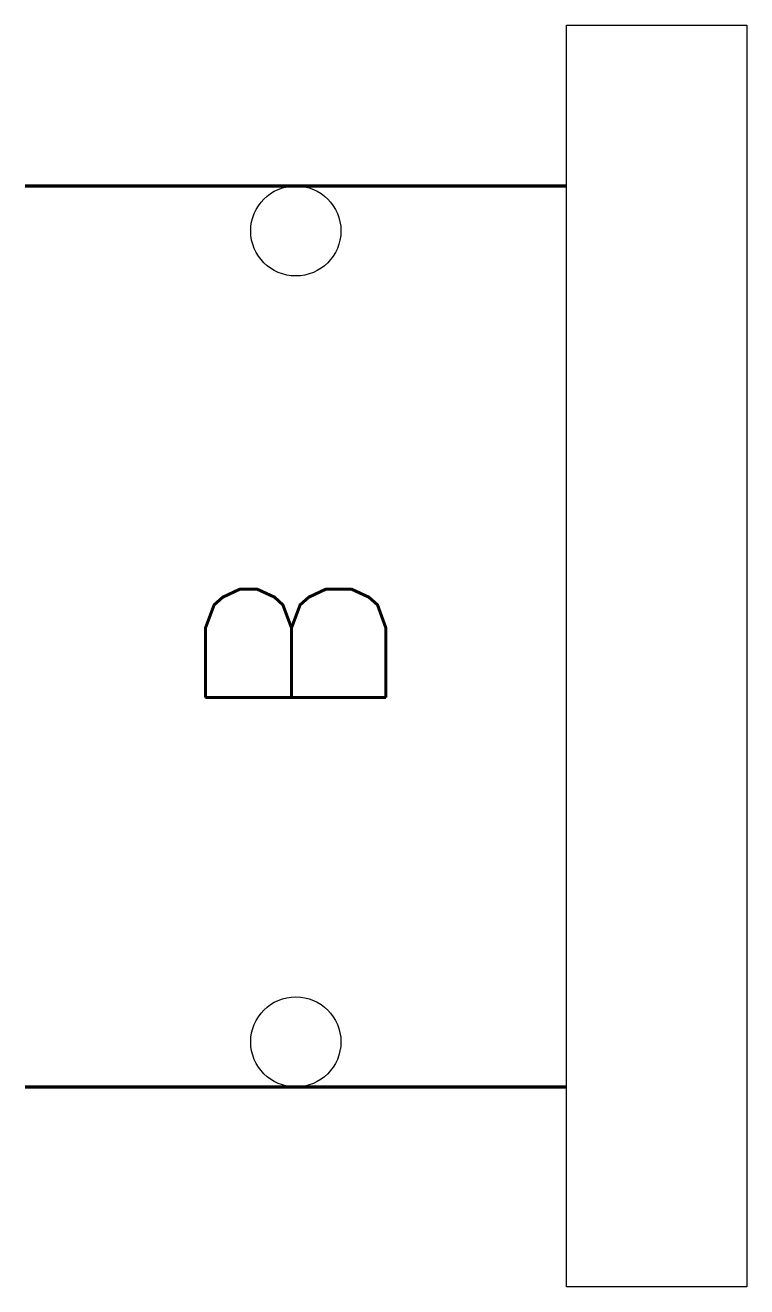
# Model space of a CAD drawing. Header units: millimetres. Extents: x 210 to 218, y 187.8 to 201.8.
import ezdxf
from ezdxf.enums import TextEntityAlignment as Align

# ---------------------------------------------------------------- set-up
doc = ezdxf.new("R2010")
doc.units = ezdxf.units.MM
doc.header["$MEASUREMENT"] = 0
doc.layers.get('0').update_dxf_attribs({"linetype": 'CONTINUOUS'})
doc.styles.add('ROMANS', font='romans')

msp = doc.modelspace()

# ---------------------------------------------------------------- linework, layer by layer
at = {"color": 4, "lineweight": 80}
for p, q in [((210, 200), (216, 200)), ((210, 190), (216, 190))]:
    msp.add_line(p, q, dxfattribs=at)
at = {"color": 4}
msp.add_line((216, 190), (216, 200), dxfattribs=at)
msp.add_lwpolyline([(216, 187.783), (216, 201.783), (218, 201.783), (218, 187.783)], close=True, dxfattribs=at)
for centre in [(213, 199.5), (213, 190.5)]:
    msp.add_circle(centre, 0.5, dxfattribs=at)

# ---------------------------------------------------------------- texts
at = {"color": 7, "style": 'ROMANS'}
msp.add_attdef('B', text='', height=2, rotation=90, dxfattribs=at).set_placement((213, 194.88), align=Align.MIDDLE_CENTER)

doc.saveas('drawing.dxf')
